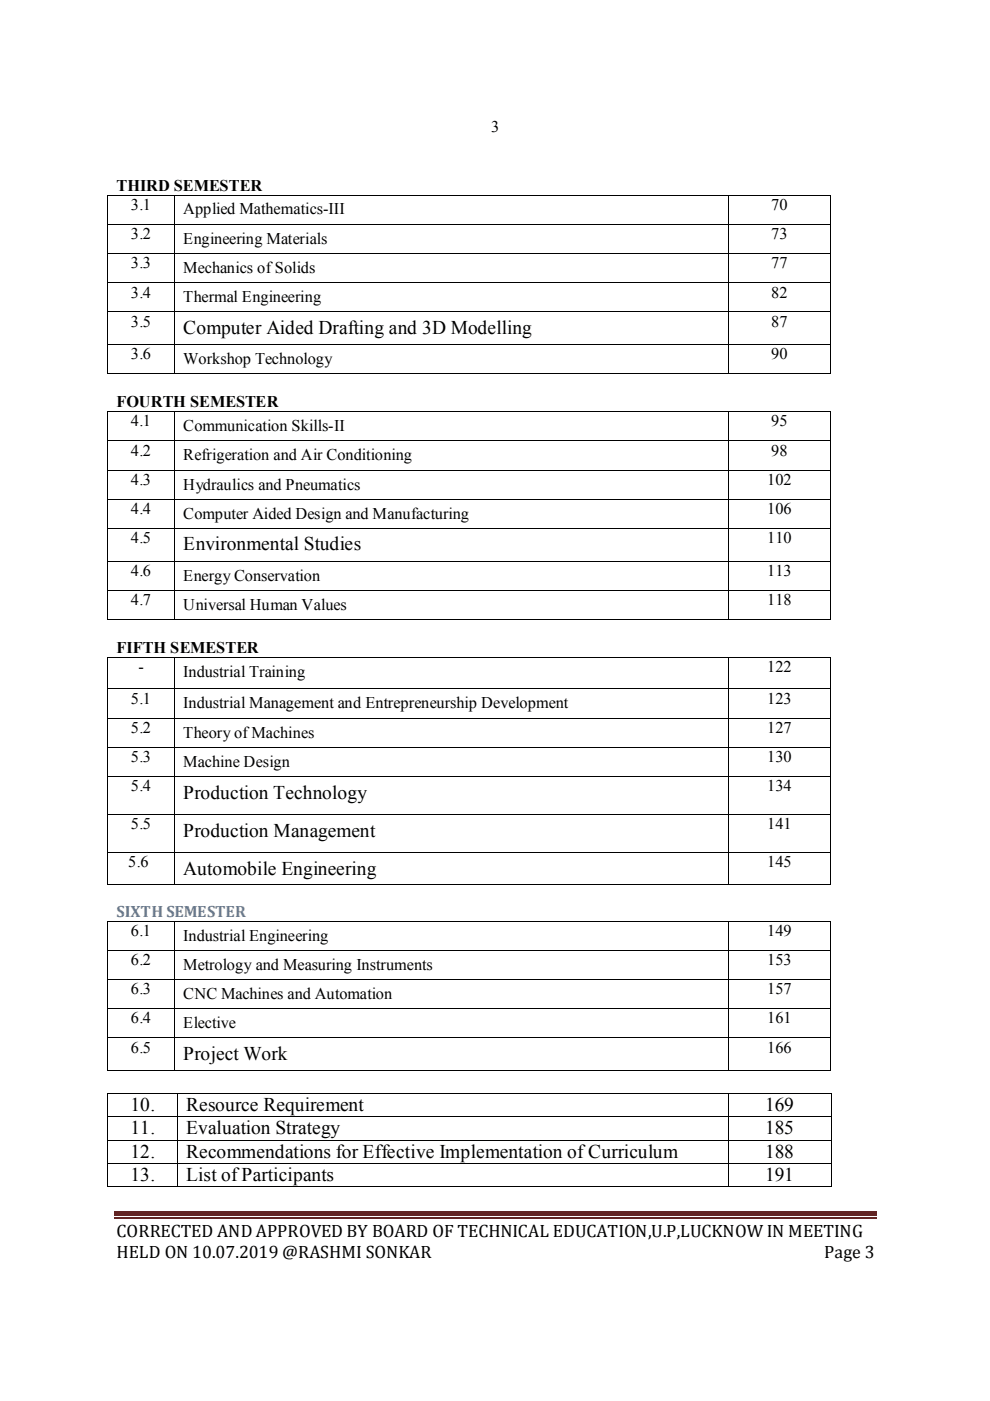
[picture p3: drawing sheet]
<svg xmlns="http://www.w3.org/2000/svg" width="210mm" height="297mm" viewBox="0 0 210 297" stroke-linecap="round" stroke-linejoin="round" font-family="sans-serif">
<defs><g id="words">
<g font-size="4.1">
<text x="38.9" y="70.8">Computer Aided Drafting and 3D Modelling</text>
<text x="38.9" y="116.7">Environmental Studies</text>
<text x="38.9" y="169.3">Production Technology</text>
<text x="38.9" y="177.4">Production Management</text>
<text x="38.9" y="185.4">Automobile Engineering</text>
<text x="38.9" y="224.7">Project Work</text>
<text x="27.7" y="235.6">10.</text>
<text x="39.5" y="235.6">Resource Requirement</text>
<text x="162.2" y="235.6">169</text>
<text x="27.7" y="240.5">11.</text>
<text x="27.7" y="245.4">12.</text>
<text x="39.5" y="240.5">Evaluation Strategy</text>
<text x="39.5" y="245.4">Recommendations for Effective Implementation of Curriculum</text>
<text x="162.2" y="240.5">185</text>
<text x="162.2" y="245.4">188</text>
<text x="27.7" y="250.4">13.</text>
<text x="39.5" y="250.4">List of Participants</text>
<text x="162.2" y="250.4">191</text>
</g>
<g font-size="3.8">
<text x="24.7" y="262.3">CORRECTED AND APPROVED BY BOARD OF TECHNICAL EDUCATION,U.P,LUCKNOW IN MEETING</text>
<text x="24.7" y="266.7">HELD ON 10.07.2019 @RASHMI SONKAR</text>
<text x="174.8" y="266.7">Page 3</text>
</g>
<g font-size="3.5">
<text x="104.1" y="28">3</text>
<text x="24.7" y="40.5">THIRD SEMESTER</text>
<text x="27.8" y="44.5">3.1</text>
<text x="38.9" y="45.5">Applied Mathematics-III</text>
<text x="163.5" y="44.5">70</text>
<text x="27.8" y="50.7">3.2</text>
<text x="38.9" y="51.6">Engineering Materials</text>
<text x="163.5" y="50.7">73</text>
<text x="27.8" y="56.9">3.3</text>
<text x="38.9" y="57.8">Mechanics of Solids</text>
<text x="163.5" y="56.9">77</text>
<text x="27.8" y="63.1">3.4</text>
<text x="38.9" y="64">Thermal Engineering</text>
<text x="163.5" y="63.1">82</text>
<text x="27.8" y="69.3">3.5</text>
<text x="163.5" y="69.3">87</text>
<text x="27.8" y="76.2">3.6</text>
<text x="38.9" y="77.2">Workshop Technology</text>
<text x="163.5" y="76.2">90</text>
<text x="24.7" y="86.4">FOURTH SEMESTER</text>
<text x="27.8" y="90.4">4.1</text>
<text x="38.9" y="91.4">Communication Skills-II</text>
<text x="163.5" y="90.4">95</text>
<text x="27.8" y="96.6">4.2</text>
<text x="38.9" y="97.6">Refrigeration and Air Conditioning</text>
<text x="163.5" y="96.6">98</text>
<text x="27.8" y="102.8">4.3</text>
<text x="38.9" y="103.8">Hydraulics and Pneumatics</text>
<text x="162.6" y="102.8">102</text>
<text x="27.8" y="109">4.4</text>
<text x="38.9" y="110">Computer Aided Design and Manufacturing</text>
<text x="162.6" y="109">106</text>
<text x="27.8" y="115.1">4.5</text>
<text x="162.6" y="115.1">110</text>
<text x="27.8" y="122.2">4.6</text>
<text x="38.9" y="123.1">Energy Conservation</text>
<text x="162.6" y="122.2">113</text>
<text x="27.8" y="128.4">4.7</text>
<text x="38.9" y="129.3">Universal Human Values</text>
<text x="162.6" y="128.4">118</text>
<text x="24.7" y="138.5">FIFTH SEMESTER</text>
<text x="29.4" y="142.6">-</text>
<text x="38.9" y="143.6">Industrial Training</text>
<text x="162.6" y="142.6">122</text>
<text x="27.8" y="149.3">5.1</text>
<text x="162.6" y="149.3">123</text>
<text x="27.8" y="155.4">5.2</text>
<text x="38.9" y="150.2">Industrial Management and Entrepreneurship Development</text>
<text x="162.6" y="155.4">127</text>
<text x="27.8" y="161.6">5.3</text>
<text x="38.9" y="156.4">Theory of Machines</text>
<text x="162.6" y="161.6">130</text>
<text x="27.8" y="167.8">5.4</text>
<text x="38.9" y="162.6">Machine Design</text>
<text x="162.6" y="167.8">134</text>
<text x="27.8" y="175.8">5.5</text>
<text x="162.6" y="175.8">141</text>
<text x="27.2" y="183.9">5.6</text>
<text x="162.6" y="183.9">145</text>
<text x="27.8" y="198.5">6.1</text>
<text x="38.9" y="199.5">Industrial Engineering</text>
<text x="162.6" y="198.5">149</text>
<text x="27.8" y="204.6">6.2</text>
<text x="38.9" y="205.7">Metrology and Measuring Instruments</text>
<text x="162.6" y="204.6">153</text>
<text x="27.8" y="210.8">6.3</text>
<text x="38.9" y="211.8">CNC Machines and Automation</text>
<text x="162.6" y="210.8">157</text>
<text x="27.8" y="217">6.4</text>
<text x="38.9" y="218">Elective</text>
<text x="162.6" y="217">161</text>
<text x="27.8" y="223.2">6.5</text>
<text x="162.6" y="223.2">166</text>
</g>
<text font-size="3.5" fill="#4f81bd" x="24.7" y="194.4">SIXTH SEMESTER</text>
</g></defs>
<path d="M24.2 256.9h161.7v1h-161.7z" fill="#622423"/>
<path d="M24.2 258.3h161.7" fill="none" stroke="#622423" stroke-width=".25"/>
<g fill="#000">
<path d="M22.8 41.3h.1v.2h-.1zM22.8 47.5h.1v.2h-.1zM22.8 53.7h.1v.1h-.1zM37 41.3h.2v.2h-.2zM37 47.5h.2v.2h-.2zM37 53.7h.2v.1h-.2zM154.3 41.3h.2v.2h-.2zM154.3 47.5h.2v.2h-.2zM154.3 53.7h.2v.1h-.2zM176 41.3h.2v.2h-.2zM176 47.5h.2v.2h-.2zM176 53.7h.2v.1h-.2z"/>
<path d="M22.8 59.9h.1v.1h-.1zM22.8 66h.1v.2h-.1zM22.8 73l.1 .1zM22.8 79.2h.1v.1h-.1zM37 59.9h.2v.1h-.2zM37 66h.2v.2h-.2zM37 73l.2 .1zM37 79.2h.2v.1h-.2zM154.3 59.9h.2v.1h-.2zM154.3 66h.2v.2h-.2zM154.3 73l.2 .1zM154.3 79.2h.2v.1h-.2z"/>
<path d="M176 59.9h.2v.1h-.2zM176 66h.2v.2h-.2zM176 73l.2 .1zM176 79.2h.2v.1h-.2zM22.8 87.2h.1v.2h-.1zM22.8 93.4h.1v.2h-.1zM22.8 99.6h.1v.1h-.1zM37 87.2h.2v.2h-.2zM37 93.4h.2v.2h-.2zM37 99.6h.2v.1h-.2zM154.3 87.2h.2v.2h-.2zM154.3 93.4h.2v.2h-.2z"/>
<path d="M154.3 99.6h.2v.1h-.2zM176 87.2h.2v.2h-.2zM176 93.4h.2v.2h-.2zM176 99.6h.2v.1h-.2zM22.8 105.7h.1v.2h-.1zM22.8 111.9h.1v.2h-.1zM22.8 119h.1v.1h-.1zM37 105.7h.2v.2h-.2zM37 111.9h.2v.2h-.2zM37 119h.2v.1h-.2zM154.3 105.7h.2v.2h-.2zM154.3 111.9h.2v.2h-.2z"/>
<path d="M154.3 119h.2v.1h-.2zM176 105.7h.2v.2h-.2zM176 111.9h.2v.2h-.2zM176 119h.2v.1h-.2zM22.8 125.1h.1v.2h-.1zM22.8 131.3h.1v.2h-.1zM22.8 139.4h.1v.1h-.1zM37 125.1h.2v.2h-.2zM37 131.3h.2v.2h-.2zM37 139.4h.2v.1h-.2zM154.3 125.1h.2v.2h-.2zM154.3 131.3h.2v.2h-.2z"/>
<path d="M154.3 139.4h.2v.1h-.2zM176 125.1h.2v.2h-.2zM176 131.3h.2v.2h-.2zM176 139.4h.2v.1h-.2zM22.8 146h.1v.1h-.1zM22.8 152.1h.1v.2h-.1zM22.8 158.3h.1v.2h-.1zM37 146h.2v.1h-.2zM37 152.1h.2v.2h-.2zM37 158.3h.2v.2h-.2zM154.3 146h.2v.1h-.2zM154.3 152.1h.2v.2h-.2z"/>
<path d="M154.3 158.3h.2v.2h-.2zM176 146h.2v.1h-.2zM176 152.1h.2v.2h-.2zM176 158.3h.2v.2h-.2zM22.8 164.5h.1v.2h-.1zM22.8 172.6h.1v.1h-.1zM37 164.5h.2v.2h-.2zM37 172.6h.2v.1h-.2zM154.3 164.5h.2v.2h-.2zM154.3 172.6h.2v.1h-.2zM176 164.5h.2v.2h-.2zM176 172.6h.2v.1h-.2z"/>
<path d="M22.8 180.6h.1v.2h-.1zM22.8 187.5h.1v.2h-.1zM22.8 195.2h.1v.2h-.1zM37 180.6h.2v.2h-.2zM37 187.5h.2v.2h-.2zM37 195.2h.2v.2h-.2zM154.3 180.6h.2v.2h-.2zM154.3 187.5h.2v.2h-.2zM154.3 195.2h.2v.2h-.2zM176 180.6h.2v.2h-.2zM176 187.5h.2v.2h-.2zM176 195.2h.2v.2h-.2z"/>
<path d="M22.8 201.4h.1v.2h-.1zM22.8 207.6h.1v.2h-.1zM22.8 213.8h.1v.2h-.1zM37 201.4h.2v.2h-.2zM37 207.6h.2v.2h-.2zM37 213.8h.2v.2h-.2zM154.3 201.4h.2v.2h-.2zM154.3 207.6h.2v.2h-.2zM154.3 213.8h.2v.2h-.2zM176 201.4h.2v.2h-.2zM176 207.6h.2v.2h-.2zM176 213.8h.2v.2h-.2z"/>
<path d="M22.8 220h.1v.1h-.1zM22.8 226.9h.1v.2h-.1zM22.8 231.8h.1v.2h-.1zM22.8 236.7l.1 .1zM37 220h.2v.1h-.2zM37 226.9h.2v.2h-.2zM37.5 231.8h.2v.2h-.2zM37.5 236.7l.2 .1zM154.3 220h.2v.1h-.2zM154.3 226.9h.2v.2h-.2zM154.4 231.8h.2v.2h-.2zM154.4 236.7l.2 .1z"/>
<path d="M176 220h.2v.1h-.2zM176 226.9h.2v.2h-.2zM176.1 231.8h.2v.2h-.2zM176.1 236.7l.2 .1zM22.8 241.6h.1v.2h-.1zM22.8 246.5h.1v.2h-.1zM22.8 251.5h.1v.1h-.1zM37.5 241.6h.2v.2h-.2zM37.5 246.5h.2v.2h-.2zM37.5 251.5h.2v.1h-.2zM154.4 241.6h.2v.2h-.2zM154.4 246.5h.2v.2h-.2z"/>
<path d="M154.4 251.5h.2v.1h-.2zM176.1 241.6h.2v.2h-.2zM176.1 246.5h.2v.2h-.2zM176.1 251.5h.2v.1h-.2z"/>
</g>
<g fill="none" stroke="#000" stroke-width=".21">
<path d="M22.9 41.5v6M22.9 47.7v6M22.9 53.8v6.1M22.9 41.4h14.1M22.9 47.6h14.1M22.9 53.8h14.1M22.9 59.9h14.1M37.1 41.5v6M37.1 47.7v6M37.1 53.8v6.1M37.2 41.4h117.1M37.2 47.6h117.1"/>
<path d="M37.2 53.8h117.1M37.2 59.9h117.1M154.4 41.5v6M154.4 47.7v6M154.4 53.8v6.1M154.5 41.4h21.5M154.5 47.6h21.5M154.5 53.8h21.5M154.5 59.9h21.5M176.1 41.5v6M176.1 47.7v6M176.1 53.8v6.1"/>
<path d="M22.9 60v6M22.9 66.2v6.8M22.9 73.1v6.1M22.9 66.1h14.1M22.9 73h14.1M22.9 79.2h14.1M37.1 60v6M37.1 66.2v6.8M37.1 73.1v6.1M37.2 66.1h117.1M37.2 73h117.1M37.2 79.2h117.1"/>
<path d="M154.4 60v6M154.4 66.2v6.8M154.4 73.1v6.1M154.5 66.1h21.5M154.5 73h21.5M154.5 79.2h21.5M176.1 60v6M176.1 66.2v6.8M176.1 73.1v6.1M22.9 87.4v6M22.9 93.6v6M22.9 99.7v6"/>
<path d="M22.9 87.3h14.1M22.9 93.5h14.1M22.9 99.7h14.1M37.1 87.4v6M37.1 93.6v6M37.1 99.7v6M37.2 87.3h117.1M37.2 93.5h117.1M37.2 99.7h117.1M154.4 87.4v6M154.4 93.6v6M154.4 99.7v6"/>
<path d="M154.5 87.3h21.5M154.5 93.5h21.5M154.5 99.7h21.5M176.1 87.4v6M176.1 93.6v6M176.1 99.7v6M22.9 105.9v6M22.9 112.1v6.9M22.9 119.1v6M22.9 105.8h14.1M22.9 112h14.1M22.9 119h14.1"/>
<path d="M37.1 105.9v6M37.1 112.1v6.9M37.1 119.1v6M37.2 105.8h117.1M37.2 112h117.1M37.2 119h117.1M154.4 105.9v6M154.4 112.1v6.9M154.4 119.1v6M154.5 105.8h21.5M154.5 112h21.5M154.5 119h21.5"/>
<path d="M176.1 105.9v6M176.1 112.1v6.9M176.1 119.1v6M22.9 125.3v6M22.9 139.5v6.5M22.9 125.2h14.1M22.9 131.4h14.1M22.9 139.4h14.1M37.1 125.3v6M37.1 139.5v6.5M37.2 125.2h117.1M37.2 131.4h117.1"/>
<path d="M37.2 139.4h117.1M154.4 125.3v6M154.4 139.5v6.5M154.5 125.2h21.5M154.5 131.4h21.5M154.5 139.4h21.5M176.1 125.3v6M176.1 139.5v6.5M22.9 146.1v6M22.9 152.3v6M22.9 158.5v6M22.9 146h14.1"/>
<path d="M22.9 152.2h14.1M22.9 158.4h14.1M37.1 146.1v6M37.1 152.3v6M37.1 158.5v6M37.2 146h117.1M37.2 152.2h117.1M37.2 158.4h117.1M154.4 146.1v6M154.4 152.3v6M154.4 158.5v6M154.5 146h21.5"/>
<path d="M154.5 152.2h21.5M154.5 158.4h21.5M176.1 146.1v6M176.1 152.3v6M176.1 158.5v6M22.9 164.7v7.9M22.9 172.7v7.9M22.9 164.6h14.1M22.9 172.6h14.1M37.1 164.7v7.9M37.1 172.7v7.9M37.2 164.6h117.1"/>
<path d="M37.2 172.6h117.1M154.4 164.7v7.9M154.4 172.7v7.9M154.5 164.6h21.5M154.5 172.6h21.5M176.1 164.7v7.9M176.1 172.7v7.9M22.9 180.8v6.7M22.9 195.4v6M22.9 180.7h14.1M22.9 187.6h14.1M22.9 195.3h14.1"/>
<path d="M37.1 180.8v6.7M37.1 195.4v6M37.2 180.7h117.1M37.2 187.6h117.1M37.2 195.3h117.1M154.4 180.8v6.7M154.4 195.4v6M154.5 180.7h21.5M154.5 187.6h21.5M154.5 195.3h21.5M176.1 180.8v6.7M176.1 195.4v6"/>
<path d="M22.9 201.6v6M22.9 207.8v6M22.9 214v6M22.9 201.5h14.1M22.9 207.7h14.1M22.9 213.9h14.1M37.1 201.6v6M37.1 207.8v6M37.1 214v6M37.2 201.5h117.1M37.2 207.7h117.1M37.2 213.9h117.1"/>
<path d="M154.4 201.6v6M154.4 207.8v6M154.4 214v6M154.5 201.5h21.5M154.5 207.7h21.5M154.5 213.9h21.5M176.1 201.6v6M176.1 207.8v6M176.1 214v6M22.9 220.1v6.8M22.9 232v4.7M22.9 236.8v4.8"/>
<path d="M22.9 220h14.1M22.9 227h14.1M22.9 231.9h14.6M22.9 236.8h14.6M37.1 220.1v6.8M37.2 220h117.1M37.2 227h117.1M37.6 232v4.7M37.6 236.8v4.8M37.7 231.9h116.7M37.7 236.8h116.7M154.4 220.1v6.8"/>
<path d="M154.5 220h21.5M154.5 227h21.5M154.5 232v4.7M154.5 236.8v4.8M154.6 231.9h21.5M154.6 236.8h21.5M176.1 220.1v6.8M176.2 232v4.7M176.2 236.8v4.8M22.9 241.8v4.7M22.9 246.7v4.8M22.9 241.7h14.6"/>
<path d="M22.9 246.6h14.6M22.9 251.5h14.6M37.6 241.8v4.7M37.6 246.7v4.8M37.7 241.7h116.7M37.7 246.6h116.7M37.7 251.5h116.7M154.5 241.8v4.7M154.5 246.7v4.8M154.6 241.7h21.5M154.6 246.6h21.5M154.6 251.5h21.5"/>
<path d="M176.2 241.8v4.7M176.2 246.7v4.8"/>
</g>
<use href="#words"/>
</svg>
